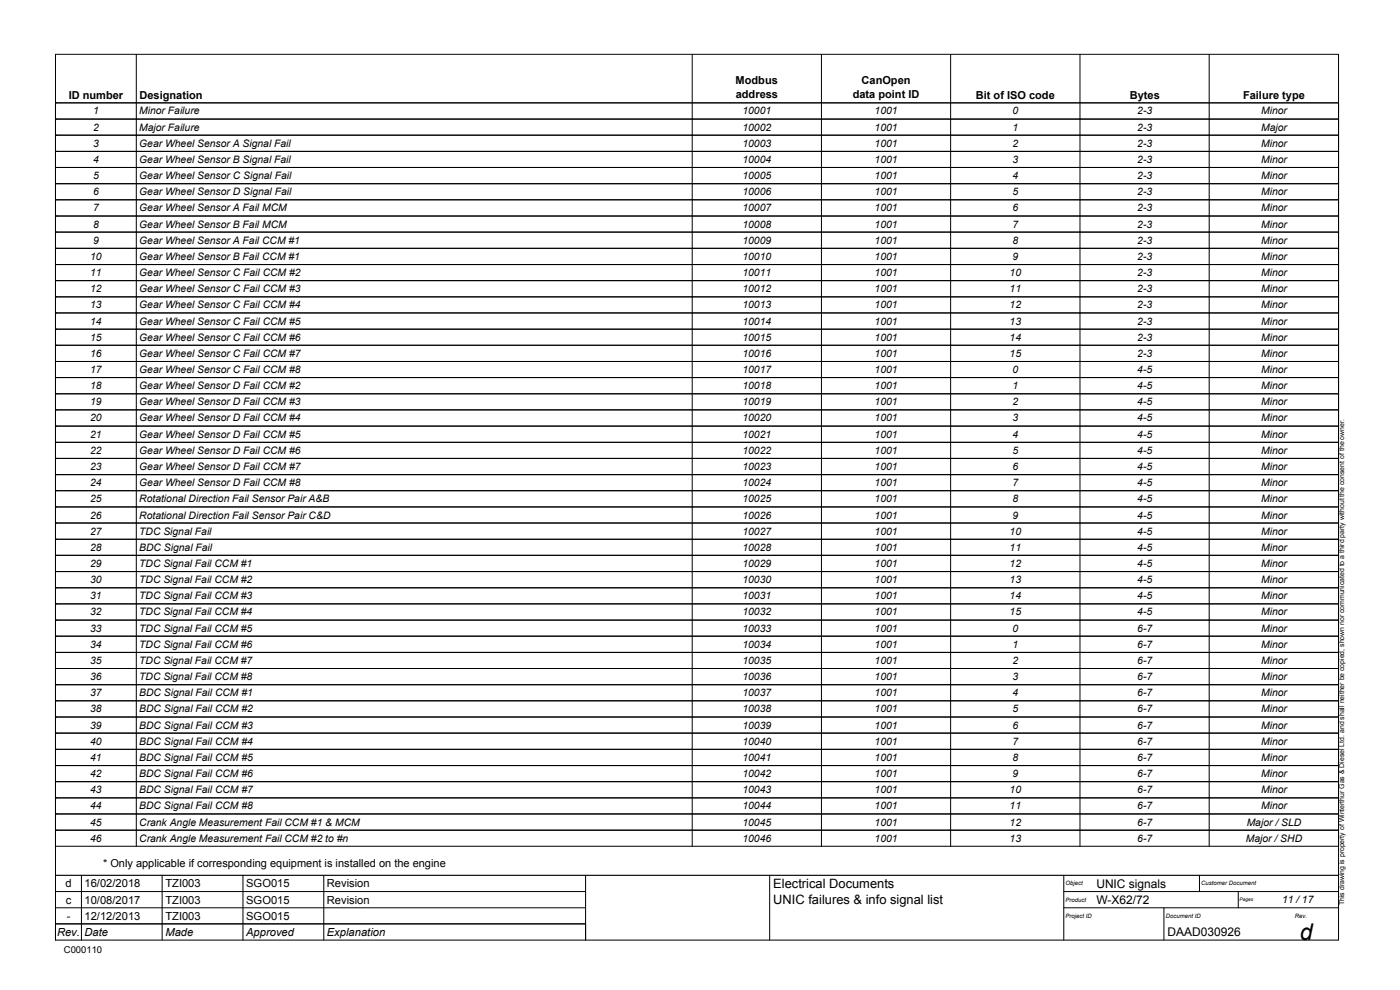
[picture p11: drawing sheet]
<svg xmlns="http://www.w3.org/2000/svg" width="420mm" height="297mm" viewBox="0 0 420 297" stroke-linecap="round" stroke-linejoin="round" font-family="sans-serif">
<defs><g id="words">
<text font-size="6.9" x="390.1" y="282">d</text>
<g font-size="3.9">
<text x="232.1" y="266.4">Electrical Documents</text>
<text x="232.1" y="271.2">UNIC failures &amp; info signal list</text>
</g>
<g font-size="3.6">
<text x="329" y="266.3">UNIC signals</text>
<text x="329" y="271.2">W-X62/72</text>
<text x="350.4" y="280.8">DAAD030926</text>
</g>
<g font-size="3.3">
<text x="20.6" y="29.6">ID number</text>
<text x="41.9" y="29.6">Designation</text>
<text x="220.8" y="25.1">Modbus</text>
<text x="220.8" y="29.3">address</text>
<text x="255.9" y="29.3">data point ID</text>
<text x="258.6" y="25.1">CanOpen</text>
<text x="292.9" y="29.6">Bit of ISO code</text>
<text x="339.1" y="29.6">Bytes</text>
<text x="373.1" y="29.6">Failure type</text>
<text x="30.9" y="260.1">* Only applicable if corresponding equipment is installed on the engine</text>
<text x="19.7" y="266.2">d</text>
<text x="25.4" y="266.2">16/02/2018</text>
<text x="49.6" y="266.2">TZI003</text>
<text x="73.9" y="266.2">SGO015</text>
<text x="98.1" y="266.2">Revision</text>
<text x="19.7" y="271.1">c</text>
<text x="20" y="275.9">-</text>
<text x="25.4" y="275.9">12/12/2013</text>
<text x="25.4" y="271.1">10/08/2017</text>
<text x="49.6" y="275.9">TZI003</text>
<text x="49.6" y="271.1">TZI003</text>
<text x="73.9" y="275.9">SGO015</text>
<text x="73.9" y="271.1">SGO015</text>
<text x="98.1" y="271.1">Revision</text>
<text x="17.1" y="280.8">Rev. Date</text>
<text x="49.6" y="280.8">Made</text>
<text x="73.9" y="280.8">Approved</text>
<text x="98.1" y="280.8">Explanation</text>
</g>
<g font-size="3.1">
<text x="28" y="34.3">1</text>
<text x="41.8" y="34.3">Minor Failure</text>
<text x="222.8" y="34.3">10001</text>
<text x="262.5" y="34.3">1001</text>
<text x="303.9" y="34.3">0</text>
<text x="341.3" y="34.3">2-3</text>
<text x="378.5" y="34.3">Minor</text>
<text x="28" y="39.2">2</text>
<text x="41.8" y="39.2">Major Failure</text>
<text x="222.8" y="39.2">10002</text>
<text x="262.5" y="39.2">1001</text>
<text x="303.9" y="39.2">1</text>
<text x="341.3" y="39.2">2-3</text>
<text x="378.5" y="39.2">Major</text>
<text x="28" y="44">3</text>
<text x="41.8" y="44">Gear Wheel Sensor A Signal Fail</text>
<text x="222.8" y="44">10003</text>
<text x="262.5" y="44">1001</text>
<text x="303.9" y="44">2</text>
<text x="341.3" y="44">2-3</text>
<text x="378.5" y="44">Minor</text>
<text x="28" y="48.9">4</text>
<text x="28" y="53.7">5</text>
<text x="41.8" y="48.9">Gear Wheel Sensor B Signal Fail</text>
<text x="41.8" y="53.7">Gear Wheel Sensor C Signal Fail</text>
<text x="222.8" y="48.9">10004</text>
<text x="222.8" y="53.7">10005</text>
<text x="262.5" y="48.9">1001</text>
<text x="262.5" y="53.7">1001</text>
<text x="303.9" y="48.9">3</text>
<text x="303.9" y="53.7">4</text>
<text x="341.3" y="48.9">2-3</text>
<text x="341.3" y="53.7">2-3</text>
<text x="378.5" y="48.9">Minor</text>
<text x="378.5" y="53.7">Minor</text>
<text x="28" y="58.6">6</text>
<text x="41.8" y="58.6">Gear Wheel Sensor D Signal Fail</text>
<text x="222.8" y="58.6">10006</text>
<text x="262.5" y="58.6">1001</text>
<text x="303.9" y="58.6">5</text>
<text x="341.3" y="58.6">2-3</text>
<text x="378.5" y="58.6">Minor</text>
<text x="28" y="63.4">7</text>
<text x="41.8" y="63.4">Gear Wheel Sensor A Fail MCM</text>
<text x="222.8" y="63.4">10007</text>
<text x="262.5" y="63.4">1001</text>
<text x="303.9" y="63.4">6</text>
<text x="341.3" y="63.4">2-3</text>
<text x="378.5" y="63.4">Minor</text>
<text x="28" y="68.3">8</text>
<text x="41.8" y="68.3">Gear Wheel Sensor B Fail MCM</text>
<text x="222.8" y="68.3">10008</text>
<text x="262.5" y="68.3">1001</text>
<text x="303.9" y="68.3">7</text>
<text x="341.3" y="68.3">2-3</text>
<text x="378.5" y="68.3">Minor</text>
<text x="27.1" y="78">10</text>
<text x="28" y="73.1">9</text>
<text x="41.8" y="73.1">Gear Wheel Sensor A Fail CCM #1</text>
<text x="41.8" y="78">Gear Wheel Sensor B Fail CCM #1</text>
<text x="222.8" y="73.1">10009</text>
<text x="222.8" y="78">10010</text>
<text x="262.5" y="73.1">1001</text>
<text x="262.5" y="78">1001</text>
<text x="303.9" y="73.1">8</text>
<text x="303.9" y="78">9</text>
<text x="341.3" y="73.1">2-3</text>
<text x="341.3" y="78">2-3</text>
<text x="378.5" y="73.1">Minor</text>
<text x="378.5" y="78">Minor</text>
<text x="27.1" y="82.8">11</text>
<text x="41.8" y="82.8">Gear Wheel Sensor C Fail CCM #2</text>
<text x="222.8" y="82.8">10011</text>
<text x="262.5" y="82.8">1001</text>
<text x="303" y="82.8">10</text>
<text x="341.3" y="82.8">2-3</text>
<text x="378.5" y="82.8">Minor</text>
<text x="27.1" y="87.7">12</text>
<text x="41.8" y="87.7">Gear Wheel Sensor C Fail CCM #3</text>
<text x="222.8" y="87.7">10012</text>
<text x="262.5" y="87.7">1001</text>
<text x="303" y="87.7">11</text>
<text x="341.3" y="87.7">2-3</text>
<text x="378.5" y="87.7">Minor</text>
<text x="27.1" y="92.5">13</text>
<text x="41.8" y="92.5">Gear Wheel Sensor C Fail CCM #4</text>
<text x="222.8" y="92.5">10013</text>
<text x="262.5" y="92.5">1001</text>
<text x="303" y="92.5">12</text>
<text x="341.3" y="92.5">2-3</text>
<text x="378.5" y="92.5">Minor</text>
<text x="27.1" y="97.4">14</text>
<text x="41.8" y="97.4">Gear Wheel Sensor C Fail CCM #5</text>
<text x="222.8" y="97.4">10014</text>
<text x="262.5" y="97.4">1001</text>
<text x="303" y="97.4">13</text>
<text x="341.3" y="97.4">2-3</text>
<text x="378.5" y="97.4">Minor</text>
<text x="27.1" y="102.2">15</text>
<text x="27.1" y="107.1">16</text>
<text x="41.8" y="102.2">Gear Wheel Sensor C Fail CCM #6</text>
<text x="41.8" y="107.1">Gear Wheel Sensor C Fail CCM #7</text>
<text x="222.8" y="102.2">10015</text>
<text x="222.8" y="107.1">10016</text>
<text x="262.5" y="102.2">1001</text>
<text x="262.5" y="107.1">1001</text>
<text x="303" y="102.2">14</text>
<text x="303" y="107.1">15</text>
<text x="341.3" y="102.2">2-3</text>
<text x="341.3" y="107.1">2-3</text>
<text x="378.5" y="102.2">Minor</text>
<text x="378.5" y="107.1">Minor</text>
<text x="27.1" y="111.9">17</text>
<text x="41.8" y="111.9">Gear Wheel Sensor C Fail CCM #8</text>
<text x="222.8" y="111.9">10017</text>
<text x="262.5" y="111.9">1001</text>
<text x="303.9" y="111.9">0</text>
<text x="341.3" y="111.9">4-5</text>
<text x="378.5" y="111.9">Minor</text>
<text x="27.1" y="116.8">18</text>
<text x="41.8" y="116.8">Gear Wheel Sensor D Fail CCM #2</text>
<text x="222.8" y="116.8">10018</text>
<text x="262.5" y="116.8">1001</text>
<text x="303.9" y="116.8">1</text>
<text x="341.3" y="116.8">4-5</text>
<text x="378.5" y="116.8">Minor</text>
<text x="27.1" y="121.6">19</text>
<text x="41.8" y="121.6">Gear Wheel Sensor D Fail CCM #3</text>
<text x="222.8" y="121.6">10019</text>
<text x="262.5" y="121.6">1001</text>
<text x="303.9" y="121.6">2</text>
<text x="341.3" y="121.6">4-5</text>
<text x="378.5" y="121.6">Minor</text>
<text x="27.1" y="126.4">20</text>
<text x="27.1" y="131.3">21</text>
<text x="41.8" y="126.4">Gear Wheel Sensor D Fail CCM #4</text>
<text x="41.8" y="131.3">Gear Wheel Sensor D Fail CCM #5</text>
<text x="222.8" y="126.4">10020</text>
<text x="222.8" y="131.3">10021</text>
<text x="262.5" y="126.4">1001</text>
<text x="262.5" y="131.3">1001</text>
<text x="303.9" y="126.4">3</text>
<text x="303.9" y="131.3">4</text>
<text x="341.3" y="126.4">4-5</text>
<text x="341.3" y="131.3">4-5</text>
<text x="378.5" y="126.4">Minor</text>
<text x="378.5" y="131.3">Minor</text>
<text x="27.1" y="136.1">22</text>
<text x="41.8" y="136.1">Gear Wheel Sensor D Fail CCM #6</text>
<text x="222.8" y="136.1">10022</text>
<text x="262.5" y="136.1">1001</text>
<text x="303.9" y="136.1">5</text>
<text x="341.3" y="136.1">4-5</text>
<text x="378.5" y="136.1">Minor</text>
<text x="27.1" y="141">23</text>
<text x="41.8" y="141">Gear Wheel Sensor D Fail CCM #7</text>
<text x="222.8" y="141">10023</text>
<text x="262.5" y="141">1001</text>
<text x="303.9" y="141">6</text>
<text x="341.3" y="141">4-5</text>
<text x="378.5" y="141">Minor</text>
<text x="27.1" y="145.8">24</text>
<text x="41.8" y="145.8">Gear Wheel Sensor D Fail CCM #8</text>
<text x="222.8" y="145.8">10024</text>
<text x="262.5" y="145.8">1001</text>
<text x="303.9" y="145.8">7</text>
<text x="341.3" y="145.8">4-5</text>
<text x="378.5" y="145.8">Minor</text>
<text x="27.1" y="150.7">25</text>
<text x="27.1" y="155.6">26</text>
<text x="41.8" y="150.7">Rotational Direction Fail Sensor Pair A&amp;B</text>
<text x="41.8" y="155.6">Rotational Direction Fail Sensor Pair C&amp;D</text>
<text x="222.8" y="150.7">10025</text>
<text x="222.8" y="155.6">10026</text>
<text x="262.5" y="150.7">1001</text>
<text x="262.5" y="155.6">1001</text>
<text x="303.9" y="150.7">8</text>
<text x="303.9" y="155.6">9</text>
<text x="341.3" y="150.7">4-5</text>
<text x="341.3" y="155.6">4-5</text>
<text x="378.5" y="150.7">Minor</text>
<text x="378.5" y="155.6">Minor</text>
<text x="27.1" y="160.4">27</text>
<text x="41.8" y="160.4">TDC Signal Fail</text>
<text x="222.8" y="160.4">10027</text>
<text x="262.5" y="160.4">1001</text>
<text x="303" y="160.4">10</text>
<text x="341.3" y="160.4">4-5</text>
<text x="378.5" y="160.4">Minor</text>
<text x="27.1" y="165.3">28</text>
<text x="41.8" y="165.3">BDC Signal Fail</text>
<text x="222.8" y="165.3">10028</text>
<text x="262.5" y="165.3">1001</text>
<text x="303" y="165.3">11</text>
<text x="341.3" y="165.3">4-5</text>
<text x="378.5" y="165.3">Minor</text>
<text x="27.1" y="170.1">29</text>
<text x="41.8" y="170.1">TDC Signal Fail CCM #1</text>
<text x="222.8" y="170.1">10029</text>
<text x="262.5" y="170.1">1001</text>
<text x="303" y="170.1">12</text>
<text x="341.3" y="170.1">4-5</text>
<text x="378.5" y="170.1">Minor</text>
<text x="27.1" y="175">30</text>
<text x="27.1" y="179.8">31</text>
<text x="41.8" y="175">TDC Signal Fail CCM #2</text>
<text x="41.8" y="179.8">TDC Signal Fail CCM #3</text>
<text x="222.8" y="175">10030</text>
<text x="222.8" y="179.8">10031</text>
<text x="262.5" y="175">1001</text>
<text x="262.5" y="179.8">1001</text>
<text x="303" y="175">13</text>
<text x="303" y="179.8">14</text>
<text x="341.3" y="175">4-5</text>
<text x="341.3" y="179.8">4-5</text>
<text x="378.5" y="175">Minor</text>
<text x="378.5" y="179.8">Minor</text>
<text x="27.1" y="184.7">32</text>
<text x="41.8" y="184.7">TDC Signal Fail CCM #4</text>
<text x="222.8" y="184.7">10032</text>
<text x="262.5" y="184.7">1001</text>
<text x="303" y="184.7">15</text>
<text x="341.3" y="184.7">4-5</text>
<text x="378.5" y="184.7">Minor</text>
<text x="27.1" y="189.5">33</text>
<text x="41.8" y="189.5">TDC Signal Fail CCM #5</text>
<text x="222.8" y="189.5">10033</text>
<text x="262.5" y="189.5">1001</text>
<text x="303.9" y="189.5">0</text>
<text x="341.3" y="189.5">6-7</text>
<text x="378.5" y="189.5">Minor</text>
<text x="27.1" y="194.4">34</text>
<text x="41.8" y="194.4">TDC Signal Fail CCM #6</text>
<text x="222.8" y="194.4">10034</text>
<text x="262.5" y="194.4">1001</text>
<text x="303.9" y="194.4">1</text>
<text x="341.3" y="194.4">6-7</text>
<text x="378.5" y="194.4">Minor</text>
<text x="27.1" y="199.2">35</text>
<text x="41.8" y="199.2">TDC Signal Fail CCM #7</text>
<text x="222.8" y="199.2">10035</text>
<text x="262.5" y="199.2">1001</text>
<text x="303.9" y="199.2">2</text>
<text x="341.3" y="199.2">6-7</text>
<text x="378.5" y="199.2">Minor</text>
<text x="27.1" y="204">36</text>
<text x="27.1" y="208.9">37</text>
<text x="41.8" y="204">TDC Signal Fail CCM #8</text>
<text x="41.8" y="208.9">BDC Signal Fail CCM #1</text>
<text x="222.8" y="204">10036</text>
<text x="222.8" y="208.9">10037</text>
<text x="262.5" y="204">1001</text>
<text x="262.5" y="208.9">1001</text>
<text x="303.9" y="204">3</text>
<text x="303.9" y="208.9">4</text>
<text x="341.3" y="204">6-7</text>
<text x="341.3" y="208.9">6-7</text>
<text x="378.5" y="204">Minor</text>
<text x="378.5" y="208.9">Minor</text>
<text x="27.1" y="213.7">38</text>
<text x="41.8" y="213.7">BDC Signal Fail CCM #2</text>
<text x="222.8" y="213.7">10038</text>
<text x="262.5" y="213.7">1001</text>
<text x="303.9" y="213.7">5</text>
<text x="341.3" y="213.7">6-7</text>
<text x="378.5" y="213.7">Minor</text>
<text x="27.1" y="218.6">39</text>
<text x="41.8" y="218.6">BDC Signal Fail CCM #3</text>
<text x="222.8" y="218.6">10039</text>
<text x="262.5" y="218.6">1001</text>
<text x="303.9" y="218.6">6</text>
<text x="341.3" y="218.6">6-7</text>
<text x="378.5" y="218.6">Minor</text>
<text x="27.1" y="223.4">40</text>
<text x="41.8" y="223.4">BDC Signal Fail CCM #4</text>
<text x="222.8" y="223.4">10040</text>
<text x="262.5" y="223.4">1001</text>
<text x="303.9" y="223.4">7</text>
<text x="341.3" y="223.4">6-7</text>
<text x="378.5" y="223.4">Minor</text>
<text x="27.1" y="228.3">41</text>
<text x="27.1" y="233.1">42</text>
<text x="41.8" y="228.3">BDC Signal Fail CCM #5</text>
<text x="41.8" y="233.1">BDC Signal Fail CCM #6</text>
<text x="222.8" y="228.3">10041</text>
<text x="222.8" y="233.1">10042</text>
<text x="262.5" y="228.3">1001</text>
<text x="262.5" y="233.1">1001</text>
<text x="303.9" y="228.3">8</text>
<text x="303.9" y="233.1">9</text>
<text x="341.3" y="228.3">6-7</text>
<text x="341.3" y="233.1">6-7</text>
<text x="378.5" y="228.3">Minor</text>
<text x="378.5" y="233.1">Minor</text>
<text x="27.1" y="238">43</text>
<text x="41.8" y="238">BDC Signal Fail CCM #7</text>
<text x="222.8" y="238">10043</text>
<text x="262.5" y="238">1001</text>
<text x="303" y="238">10</text>
<text x="341.3" y="238">6-7</text>
<text x="378.5" y="238">Minor</text>
<text x="27.1" y="242.8">44</text>
<text x="41.8" y="242.8">BDC Signal Fail CCM #8</text>
<text x="222.8" y="242.8">10044</text>
<text x="262.5" y="242.8">1001</text>
<text x="303" y="242.8">11</text>
<text x="341.3" y="242.8">6-7</text>
<text x="378.5" y="242.8">Minor</text>
<text x="27.1" y="247.7">45</text>
<text x="41.8" y="247.7">Crank Angle Measurement Fail CCM #1 &amp; MCM</text>
<text x="222.8" y="247.7">10045</text>
<text x="262.5" y="247.7">1001</text>
<text x="303" y="247.7">12</text>
<text x="341.3" y="247.7">6-7</text>
<text x="374.2" y="247.7">Major / SLD</text>
<text x="27.1" y="252.5">46</text>
<text x="41.8" y="252.5">Crank Angle Measurement Fail CCM #2 to #n</text>
<text x="222.8" y="252.5">10046</text>
<text x="262.5" y="252.5">1001</text>
<text x="303" y="252.5">13</text>
<text x="341.3" y="252.5">6-7</text>
<text x="373.9" y="252.5">Major / SHD</text>
<text x="384.8" y="271">11 / 17</text>
</g>
<text font-size="2.8" x="19.2" y="286">C000110</text>
<text font-size="2.1" x="403.4" y="271.6" transform="rotate(-90 403.4 271.6)">This drawing is property of Winterthur Gas &amp; Diesel Ltd. and shall neither be copied, shown nor communicated to a third party without the consent of the owner.</text>
<g font-size="1.8">
<text x="319.8" y="265.7">Object</text>
<text x="360.5" y="265.7">Customer Document</text>
<text x="319.8" y="275.4">Project ID</text>
<text x="319.8" y="270.6">Product</text>
<text x="349.9" y="275.4">Document ID</text>
<text x="388.6" y="275.4">Rev.</text>
</g>
<text font-size="1.4" x="372" y="270.5">Pages</text>
</g></defs>
<g fill="none" stroke="#000" stroke-width=".3">
<path d="M16.7 16.3h385v265.8h-385zM40.9 16.3v237.6M207.7 16.3v237.6M246.5 16.3v237.6M285.3 16.3v237.6M324.1 16.3v237.6M362.9 16.3v237.6M16.7 30.9h.1M16.7 35.7h.1M16.7 30.9h385M16.7 35.7h385M16.7 40.6h.1"/>
<path d="M16.7 45.4h.1M16.7 50.2h.1M16.7 55.1h.1M16.7 59.9h.1M16.7 40.6h385M16.7 45.4h385M16.7 50.2h385M16.7 55.1h385M16.7 59.9h385M16.7 64.8h.1M16.7 69.6h.1M16.7 74.5h.1"/>
<path d="M16.7 79.4h.1M16.7 64.8h385M16.7 69.6h385M16.7 74.5h385M16.7 79.4h385M16.7 84.2h.1M16.7 89.1h.1M16.7 93.9h.1M16.7 98.8h.1M16.7 84.2h385M16.7 89.1h385M16.7 93.9h385"/>
<path d="M16.7 98.8h385M16.7 103.6h.1M16.7 108.5h.1M16.7 113.3h.1M16.7 118.2h.1M16.7 103.6h385M16.7 108.5h385M16.7 113.3h385M16.7 118.2h385M16.7 123h.1M16.7 127.8h.1M16.7 132.7h.1"/>
<path d="M16.7 137.5h.1M16.7 123h385M16.7 127.8h385M16.7 132.7h385M16.7 137.5h385M16.7 142.4h.1M16.7 147.2h.1M16.7 152.1h.1M16.7 156.9h.1M16.7 142.4h385M16.7 147.2h385M16.7 152.1h385"/>
<path d="M16.7 156.9h385M16.7 161.8h.1M16.7 166.6h.1M16.7 171.5h.1M16.7 176.4h.1M16.7 161.8h385M16.7 166.6h385M16.7 171.5h385M16.7 176.4h385M16.7 181.2h.1M16.7 186.1h.1M16.7 190.9h.1"/>
<path d="M16.7 195.7h.1M16.7 181.2h385M16.7 186.1h385M16.7 190.9h385M16.7 195.7h385M16.7 200.6h.1M16.7 205.4h.1M16.7 210.3h.1M16.7 215.1h.1M16.7 220h.1M16.7 200.6h385M16.7 205.4h385"/>
<path d="M16.7 210.3h385M16.7 215.1h385M16.7 220h385M16.7 224.8h.1M16.7 229.7h.1M16.7 234.5h.1M16.7 239.4h.1M16.7 224.8h385M16.7 229.7h385M16.7 234.5h385M16.7 239.4h385M16.7 244.2h.1"/>
<path d="M16.7 249.1h.1M16.7 244.2h385M16.7 249.1h385M16.7 253.9h385M16.7 267.5h159M16.7 272.4h159M16.7 277.2h159M24.4 262.6v19.5M48.7 262.6v19.5M72.9 262.6v19.5M97.2 262.6v19.5M175.7 262.6v19.5"/>
<path d="M231 262.6v19.5M319.2 267.5h82.5M319.2 262.6v19.5M319.2 272.4h82.5M349.3 272.4v9.7M360 262.6v4.9M371.6 267.5v4.9"/>
</g>
<path d="M16.7 262.6h385" fill="none" stroke="#000" stroke-width=".34"/>
<use href="#words"/>
</svg>
